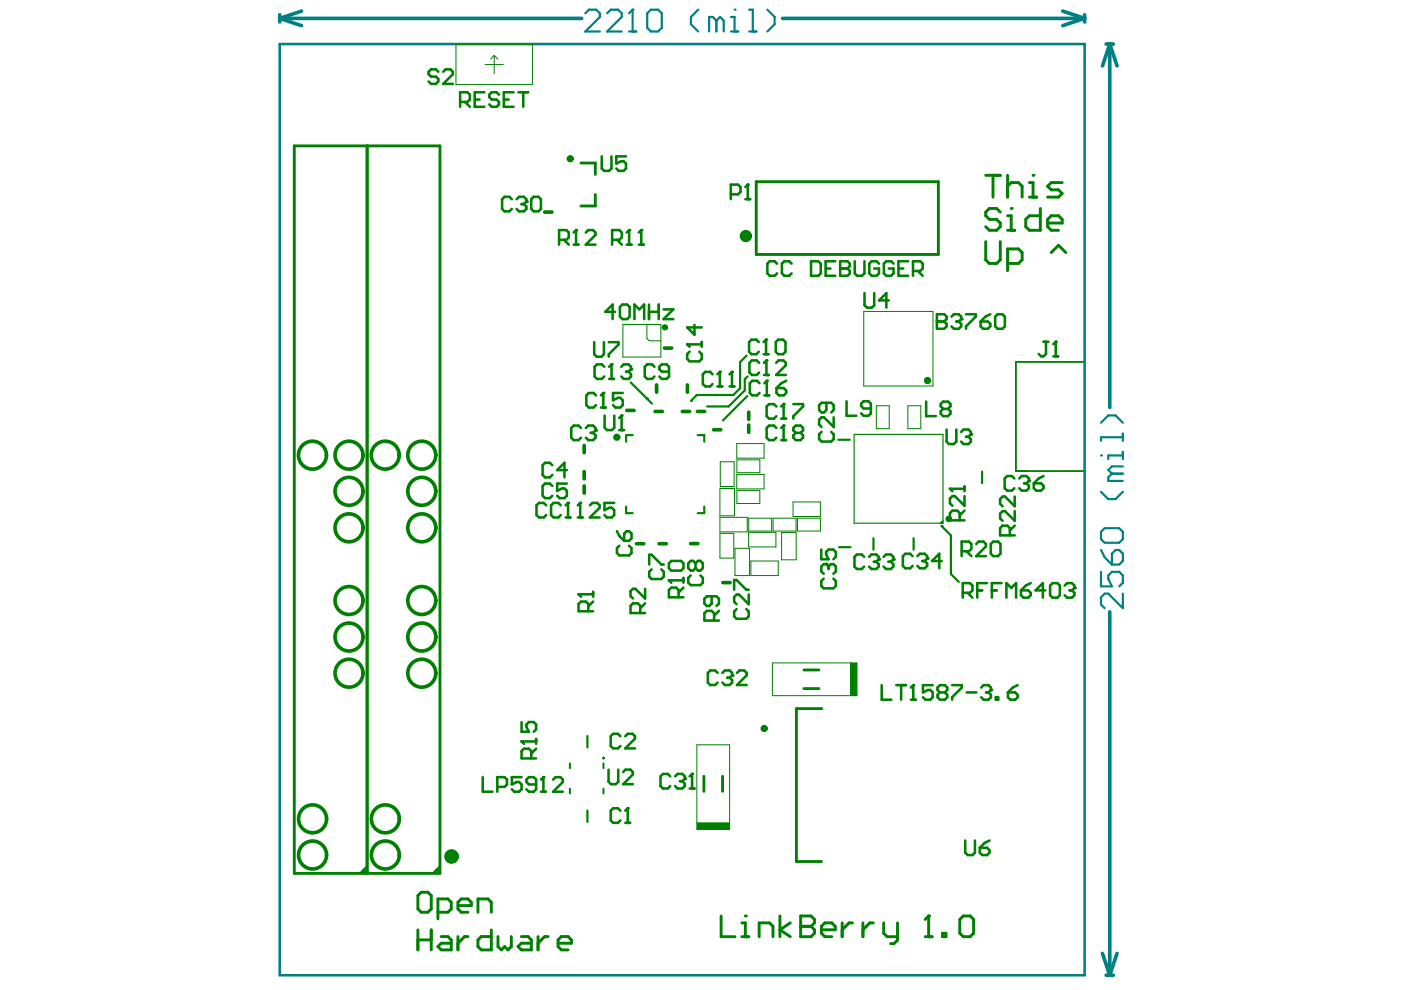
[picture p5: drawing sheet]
<svg xmlns="http://www.w3.org/2000/svg" width="297mm" height="210mm" viewBox="0 0 297 210" stroke-linecap="round" stroke-linejoin="round" font-family="sans-serif">
<g fill="none" stroke="#008080" stroke-width=".77">
<path d="M59.3 3.9h64M59.3 3.9l4.6 1.5M59.3 3.1v1.6M63.9 2.4l-4.6 1.5M165.9 3.9h64.1M225.3 2.4l4.7 1.5M230 3.9l-4.7 1.5M230 3.1v1.6M234.5 9.3h1.6M235.3 9.3l1.5 4.7M235.3 9.3v77.1M235.3 9.3l-1.6 4.7"/>
<path d="M235.3 129.7v77.1M233.7 202.1l1.6 4.7M234.5 206.8h1.6M236.8 202.1l-1.5 4.7"/>
</g>
<path d="M59.3 9.3h170.7v197.5h-170.7z" fill="none" stroke="#008080" stroke-width=".54"/>
<path d="M238.1 95.8v1.5M238.1 96.6h-3.1v.7M238.1 98.9h-2.3l-.8 .8 .8 .7M233.4 112.8l.8-.8h3.1l.8 .8v1.5l-.8 .8h-3.1l-.8-.8zM233.4 116.6l.8 1.6 1.6 1.5M233.4 104.3l1.6 1.5h1.5l1.6-1.5M235.8 117.4l.7-.8h.8l.8 .8v1.5l-.8 .8h-1.5zM235.8 100.4l-.8 .8v.8h3.1M235.8 100.4h2.3M233.4 121.2v3.1h2.4l-.8-1.5v-.8l.8-.8h1.5l.8 .8v1.6l-.8 .7M238.1 125.9v3l-3.1-3h-.8l-.8 .7v1.6l.8 .7" fill="none" stroke="#008080" stroke-width=".46"/>
<circle cx="233.4" cy="96.6" r=".23" fill="#008080"/>
<path d="M124.1 2.8l.8-.8h1.5l.8 .8v.8l-3.1 3.1h3.1M128.7 2.8l.8-.8h1.5l.8 .8v.8l-3.1 3.1h3.1M133.4 6.7h1.5M134.1 2v4.7M233.4 89.6l1.6-1.5h1.5l1.6 1.5M238.1 91.9v1.6M238.1 92.7h-4.7v.8" fill="none" stroke="#008080" stroke-width=".46"/>
<circle cx="134.1" cy="2" r=".23" fill="#008080"/>
<path d="M134.1 2l-.7 .8M137.2 2.8l.8-.8h1.5l.8 .8v3.1l-.8 .8h-1.5l-.8-.8zM148 2l-1.5 1.6v1.5l1.5 1.6M151.9 4.4l-.8-.8h-.8v3.1M151.9 4.4v2.3M151.9 4.4l.8-.8 .7 .8v2.3M155 6.7h1.5M155 3.6h.7v3.1" fill="none" stroke="#008080" stroke-width=".46"/>
<circle cx="155.7" cy="2" r=".23" fill="#008080"/>
<path d="M158.8 6.7h1.6M158.8 2h.8v4.7M162.7 2l1.5 1.6v1.5l-1.5 1.6" fill="none" stroke="#008080" stroke-width=".46"/>
<path d="M77.1 184.4v.8M77.1 184.4h.7v.8zM92.5 184.4h.8l-.8 .8zM92.5 184.4l.8 .8" fill="none" stroke="#008000" stroke-width=".39"/>
<g fill="none" stroke="#008000" stroke-width=".21">
<path d="M104.8 11.8v3.8M104.8 11.8l-.8 .7M104.8 11.8l.8 .7M137.2 68.8v3M137.7 72.3h2.4M152.7 97.9h2.9v5.3h-2.9zM156.2 94.1v3M156.2 97.5h4.9v2.7h-4.9zM185.8 86v4.9M188.5 86v4.9M192.5 86v4.9M195.2 86v4.9"/>
<path d="M152.6 103.6h3.1v5.8h-3.1zM152.6 118.3h3M152.6 113.1h3M156.2 104h4.9v2.8h-4.9zM158.7 109.9v2.7M163.6 109.9v2.7M163.9 109.9v2.7M168.8 109.9v2.7M169.1 109.9h4.8v2.7h-4.8zM199.6 110.6h.3M199.6 110.6v.3M199.9 110.3l-.6 .6h.6l-.3-.3"/>
<path d="M147.7 174.5v1.3M154.7 174.5v1.3"/>
</g>
<g fill="none" stroke="#008000" stroke-width=".77">
<path d="M115.5 45h1.5M140.9 73.8h1.5M123.9 94.4v1.6M123.9 100v1.5M132.9 87h1.5M138.9 87.2h1.5M139.2 81.6v1.6M144.7 87.2h1.5M145.7 81.6v1.6M158.7 87.4v1.5M134.9 115.3h1.6M139.7 115.3h1.6"/>
<path d="M146.4 115.3h1.6M153.3 123.5h1.5"/>
</g>
<path d="M158.3 75.4l-1.4 1.4M158.5 79.8l-.6 .6v2.4M134.1 92.3h-1.4v1.4M147.9 92.3h1.4v1.4M149.9 86.2h4.6M177.7 93.2h2.5M132.7 107.4v1.4h1.4M149.3 107.4v1.4h-1.4M199.6 111.5l2 2M124.5 156.1v2.4M124.5 171.8v2.5" fill="none" stroke="#008000" stroke-width=".46"/>
<path d="M120.8 161.9v1M120.8 167.2v1M127.9 161.9v1M127.9 167.2v1" fill="none" stroke="#008000" stroke-width=".43"/>
<path d="M170.4 146h3.2M170.4 142.1h3.2" fill="none" stroke="#008000" stroke-width=".61"/>
<circle cx="199.6" cy="111.5" r=".23" fill="#008000"/>
<path d="M147.7 83.8l-1.2 1.2M208.2 100v2.4" fill="none" stroke="#008000" stroke-width=".46"/>
<path d="M215.4 97.9v2h1.2M77.8 183.6l-1.5 1.6M93.3 183.6l-1.6 1.6" fill="none" stroke="#008000" stroke-width=".39"/>
<path d="M96.7 9.4v8.5M112.9 9.4v8.5" fill="none" stroke="#008000" stroke-width=".21"/>
<path d="M123.9 103v1.6" fill="none" stroke="#008000" stroke-width=".77"/>
<path d="M126.2 34.6v2.4M126.2 41.2v2.5M149.2 164.6v3.2" fill="none" stroke="#008000" stroke-width=".61"/>
<circle cx="146.5" cy="85" r=".23" fill="#008000"/>
<path d="M62.4 30.9v154.3M77.8 30.9v154.3M93.3 30.9v154.3M160.3 38.5v15.5M168.9 150.2v32.5M153.2 164.6v3.2" fill="none" stroke="#008000" stroke-width=".61"/>
<g fill="none" stroke="#008000" stroke-width=".21">
<path d="M96.7 17.9h16.2M96.7 9.4h16.2M102.8 13.7h3.9M132.1 68.8v6.9M140.1 68.8v6.9M183.1 66v15.8M197.8 66v15.8M152.6 109.7v3.1M152.6 113.1v5.2M155.6 113.1v5.2M156.2 100.6v3.1M158.4 109.7v3.1"/>
<path d="M158.7 112.9v3.1M158.9 116.3v5.7M159.2 118.9v3.1M164.5 112.9v3.1M165 118.9v3.1M165.7 112.9v5.8M168.8 112.9v5.8M173.9 106.4v3.1M147.7 157.9v16.6M154.7 157.9v16.6M163.8 140.6v6.9M180.3 140.6v6.9"/>
<path d="M181.7 140.6v6.9"/>
</g>
<path d="M151.3 91.1h1.5M158.7 90.1v1.6" fill="none" stroke="#008000" stroke-width=".77"/>
<path d="M156.9 76.8v5.5M133.7 81.1l3.5 3.4M185.2 114.1v2.4M193.7 114.1v2.4M201.6 113.5v8.2l1.7 1.7" fill="none" stroke="#008000" stroke-width=".46"/>
<path d="M215.4 76.7v21.2" fill="none" stroke="#008000" stroke-width=".39"/>
<path d="M181.1 92.1v18.8M199.9 92.1v18.8" fill="none" stroke="#008000" stroke-width=".24"/>
<circle cx="137.2" cy="84.5" r=".23" fill="#008000"/>
<g fill="none" stroke="#008000" stroke-width=".21">
<path d="M132.1 75.7h8M132.1 68.8h8M137.2 71.8l.5 .5M183.1 66h14.7M156.2 94.1h5.8v3h-5.8M183.1 81.8h14.7M185.8 90.9h2.7M185.8 86h2.7M192.5 90.9h2.7M192.5 86h2.7M152.6 112.8h5.8M152.6 109.7h5.8"/>
<path d="M156.2 100.6h5.8v3.1h-5.8M158.7 116h5.8M158.7 112.9h5.8M158.7 112.6h4.9M158.7 109.9h4.9M158.9 116.3h-3.1v5.7h3.1M159.2 118.9h5.8M163.9 112.6h4.9M163.9 109.9h4.9M165.7 112.9h3.1M165.7 118.7h3.1M173.9 106.4h-5.8v3.1h5.8"/>
<path d="M159.2 122h5.8M147.7 157.9h7M163.8 147.5h17.9M163.8 140.6h17.9M147.7 174.5h7M147.7 175.8h7"/>
</g>
<path d="M62.4 30.9h30.9M123.2 34.6h3M160.3 38.5h38.6v15.5h-38.6M123.2 43.7h3M168.9 150.2h5.3M62.4 185.2h30.9M168.9 182.7h5.3" fill="none" stroke="#008000" stroke-width=".61"/>
<path d="M147.9 87.2h1.5" fill="none" stroke="#008000" stroke-width=".77"/>
<path d="M137.2 84.5l1 1.1M156.9 82.3l-1.4 1.5h-7.8M157.9 82.8l-3.4 3.4M158.4 84l-5.1 5.1M177.9 116h2.4" fill="none" stroke="#008000" stroke-width=".46"/>
<path d="M215.4 76.7h14.3M215.4 99.9h14.3" fill="none" stroke="#008000" stroke-width=".39"/>
<path d="M181.1 92.1h18.8M181.1 110.9h18.8" fill="none" stroke="#008000" stroke-width=".24"/>
<g fill="#008000">
<path d="M147.7 174.5h7v1.3h-7z" fill-rule="evenodd"/>
<path d="M180.3 140.6h1.4v6.9h-1.4z" fill-rule="evenodd"/>
</g>
<path d="M201.4 103.6h3.1M203.5 110.3v-1.5l-.5-.5h-1.1l-.5 .5v1.5h3.1M204.5 105.2v2l-2.1-2h-.5l-.5 .5v1l.5 .5M204.5 108.3l-1 1M204.5 103.1v1.1" fill="none" stroke="#008000" stroke-width=".54"/>
<circle cx="201.4" cy="103.6" r=".27" fill="#008000"/>
<path d="M145.7 73h3.1M146.2 74.6l-.5 .5v1l.5 .5h2.1l.5-.5v-1l-.5-.5M148.8 72.5v1M147.5 119.4l-.5-.5h-.6l-.5 .5v1.1l.5 .5h.6l.5-.5M147.5 119.4l.5-.5h.5l.5 .5v1.1l-.5 .5h-.5l-.5-.5M147.5 119.4v1.1M201.4 103.6l.5 .6M214.1 113.5v-1.5l-.5-.5h-1l-.6 .5v1.5h3.1M215.1 105.3v2l-2-2h-.5l-.6 .5v1l.6 .5M215.1 108.4v2l-2-2h-.5l-.6 .5v1l.6 .5M215.1 111.5l-1 1M146.4 122l-.5 .5v1l.5 .6h2.1l.5-.6v-1l-.5-.5" fill="none" stroke="#008000" stroke-width=".54"/>
<circle cx="145.7" cy="73" r=".27" fill="#008000"/>
<g fill="none" stroke="#008000" stroke-width=".54">
<path d="M102.7 19.6h-2.1v3h2.1M108.9 19.6h-2.1v3h2.1M109.9 19.6h2.1M110.9 19.6v3M97.6 21.6h1.5l.5-.5v-1l-.5-.5h-1.5v3M98.6 21.6l1 1M100.6 21.1h1.1M105.8 20.1l-.5-.5h-1.1l-.5 .5v.5l.5 .5h1.1l.5 .5v.5l-.5 .5h-1.1l-.5-.5M106.8 21.1h1.1M129.8 50.8h1.5l.5-.5v-1l-.5-.5h-1.5v3.1M130.8 50.8l1 1.1M132.9 51.9h1"/>
<path d="M133.4 48.8v3.1M145.7 73l.5 .5M147.2 68.9v2.1l-1.5-1.6h3.1"/>
</g>
<circle cx="133.4" cy="48.8" r=".27" fill="#008000"/>
<path d="M133.4 48.8l-.5 .5M135.4 51.9h1.1M136 48.8v3.1" fill="none" stroke="#008000" stroke-width=".54"/>
<circle cx="136" cy="48.8" r=".27" fill="#008000"/>
<path d="M118.5 50.8h1.6l.5-.5v-1l-.5-.5h-1.6v3.1M119.6 50.8l1 1.1M121.6 51.9h1.1M122.1 48.8v3.1M136 48.8l-.6 .5" fill="none" stroke="#008000" stroke-width=".54"/>
<circle cx="122.1" cy="48.8" r=".27" fill="#008000"/>
<path d="M122.1 48.8l-.5 .5M124.2 49.3l.5-.5h1l.6 .5v.5l-2.1 2.1h2.1M152.1 142.7l-.5-.5h-1l-.5 .5v2l.5 .5h1l.5-.5M153.2 142.7l.5-.5h1l.5 .5v.5" fill="none" stroke="#008000" stroke-width=".54"/>
<circle cx="155.2" cy="143.2" r=".27" fill="#008000"/>
<path d="M183.3 62.1v2.6l.5 .5h1l.6-.5v-2.6M188.4 63.7h-2l1.5-1.6v3.1M193.5 117.9l-.5-.5h-1.1l-.5 .5v2.1l.5 .5h1.1l.5-.5M194.5 117.9l.5-.5h1.1l.5 .5v.5M154.2 143.7h.5M154.7 143.7l.5 .5v.5l-.5 .5h-1l-.5-.5M155.2 143.2l-.5 .5M156.3 142.7l.5-.5h1l.5 .5v.5l-2 2h2M204.6 178.2v2.6l.6 .5h1l.5-.5v-2.6M207.7 179.8h1.6l.5 .5v.5l-.5 .5h-1l-.6-.5zM209.8 178.2l-1 .5-1.1 1.1" fill="none" stroke="#008000" stroke-width=".54"/>
<circle cx="196.6" cy="118.4" r=".27" fill="#008000"/>
<path d="M195.5 119h.6M196.1 119l.5 .5v.5l-.5 .5h-1.1l-.5-.5M196.6 118.4l-.5 .6M199.7 119h-2.1l1.5-1.6v3.1M110.6 157.2h3.1M113.7 158.7l-1.1 1.1M113.7 156.7v1M112.6 160.8v-1.5l-.5-.6h-1l-.5 .6v1.5h3.1" fill="none" stroke="#008000" stroke-width=".54"/>
<circle cx="110.6" cy="157.2" r=".27" fill="#008000"/>
<path d="M110.6 157.2l.5 .5M110.6 153.1v2h1.5l-.5-1v-.5l.5-.5h1.1l.5 .5v1l-.5 .5M131.5 171.9l-.5-.5h-1l-.5 .5v2l.5 .6h1l.5-.6M132.6 174.5h1M133.1 171.4v3.1" fill="none" stroke="#008000" stroke-width=".54"/>
<circle cx="133.1" cy="171.4" r=".27" fill="#008000"/>
<path d="M122.7 126h3.1M124.7 129.6v-1.5l-.5-.6h-1l-.5 .6v1.5h3.1M125.8 127.5l-1.1 1.1M125.8 125.5v1M131.5 156.1l-.5-.5h-1l-.5 .5v2.1l.5 .5h1l.5-.5M132.6 156.1l.5-.5h1l.5 .5v.5l-2 2.1h2M129 163.2v2.6l.5 .5h1.1l.5-.5v-2.6M132.1 163.7l.5-.5h1.1l.5 .5v.5l-2.1 2.1h2.1M133.1 171.4l-.5 .5" fill="none" stroke="#008000" stroke-width=".54"/>
<circle cx="122.7" cy="126" r=".27" fill="#008000"/>
<path d="M126 72.5v2.6l.5 .5h1l.5-.5v-2.6M129.1 72.5h2v.6l-2 2v.5M126.4 83.8l-.5-.5h-1.1l-.5 .5v2.1l.5 .5h1.1l.5-.5M127.4 86.4h1M127.9 83.3v3.1M130.8 112.6l.5 1 1 1.1M131.3 115.7l-.5 .5v1l.5 .6h2.1l.5-.6v-1l-.5-.5M132.3 113.1l.6-.5h.5l.5 .5v1.1l-.5 .5h-1.1zM122.7 126l.5 .5M135.7 130v-1.6l-.5-.5h-1l-.5 .5v1.6h3.1M136.8 124.8v2.1l-2.1-2.1h-.5l-.5 .6v1l.5 .5M136.8 127.9l-1.1 1.1" fill="none" stroke="#008000" stroke-width=".54"/>
<circle cx="127.9" cy="83.3" r=".27" fill="#008000"/>
<path d="M128.1 77.8l-.5-.5h-1l-.5 .5v2l.5 .5h1l.5-.5M129.7 77.3v3M127.9 83.3l-.5 .5M129.1 80.3h1.1M132 83.3h-2v1.6l1-.5h.5l.5 .5v1l-.5 .5h-1l-.5-.5" fill="none" stroke="#008000" stroke-width=".54"/>
<circle cx="129.7" cy="77.3" r=".27" fill="#008000"/>
<path d="M129.7 77.3l-.6 .5M131.7 77.8l.5-.5h1.1l.5 .5v.5" fill="none" stroke="#008000" stroke-width=".54"/>
<circle cx="133.8" cy="78.3" r=".27" fill="#008000"/>
<path d="M132.8 78.8h.5M133.3 78.8l.5 .5v.5l-.5 .5h-1.1l-.5-.5M133.8 78.3l-.5 .5M123.2 90.7l-.5-.5h-1.1l-.5 .5v2.1l.5 .5h1.1l.5-.5M124.2 90.7l.5-.5h1.1l.5 .5v.6" fill="none" stroke="#008000" stroke-width=".54"/>
<circle cx="126.3" cy="91.3" r=".27" fill="#008000"/>
<path d="M125.2 91.8h.6M125.8 91.8l.5 .5v.5l-.5 .5h-1.1l-.5-.5M126.3 91.3l-.5 .5M128.2 88.1v2.6l.5 .5h1l.5-.5v-2.6M131.3 91.2h1M131.8 88.1v3.1" fill="none" stroke="#008000" stroke-width=".54"/>
<circle cx="131.8" cy="88.1" r=".27" fill="#008000"/>
<path d="M127.6 33.1v2.6l.5 .5h1l.5-.5v-2.6M132.7 33.1h-2v1.6l1-.5h.5l.5 .5v1l-.5 .5h-1l-.5-.5M151.1 79.4l-.5-.6h-1.1l-.5 .6v2l.5 .5h1.1l.5-.5M152.6 78.8v3.1M131.8 88.1l-.5 .5M152.1 81.9h1M150.9 126.4v1.6l-.5 .5h-.5l-.6-.5v-1.1l.6-.5h2l.5 .5v1.1l-.5 .5M151.4 131.6v-1.6l-.5-.5h-1l-.6 .5v1.6h3.1M152.4 129.5l-1 1M155.7 125v-2h.5l2 2h.5M156.2 129.1l-.5 .6v1l.5 .5h2l.5-.5v-1l-.5-.6M158.7 126.1v2l-2-2h-.5l-.5 .5v1l.5 .5" fill="none" stroke="#008000" stroke-width=".54"/>
<circle cx="152.6" cy="78.8" r=".27" fill="#008000"/>
<path d="M152.6 78.8l-.5 .6M155.2 78.8v3.1M154.7 81.9h1" fill="none" stroke="#008000" stroke-width=".54"/>
<circle cx="155.2" cy="78.8" r=".27" fill="#008000"/>
<path d="M158.5 39.1v3.1M154.9 41.2h1.6l.5-.5v-1l-.5-.6h-1.6v3.1M158 42.2h1.1M155.2 78.8l-.5 .6" fill="none" stroke="#008000" stroke-width=".54"/>
<circle cx="158.5" cy="39.1" r=".27" fill="#008000"/>
<g fill="none" stroke="#008000" stroke-width=".54">
<path d="M158.5 39.1l-.5 .6M221.3 72.5h1M221.8 72.5v2.5l-.5 .6h-.6l-.5-.6M223.3 75.6h1M223.8 72.5v3.1M174.2 91.6l-.5 .5v1l.5 .5h2l.6-.5v-1l-.6-.5M175.2 85.4v1.5l-.5 .6h-.5l-.5-.6v-1l.5-.5h2l.6 .5v1l-.6 .6M176.8 88.5v2l-2.1-2h-.5l-.5 .5v1l.5 .5M179.5 85.1v3.1h2M184.6 86.6h-1.5l-.5-.5v-.5l.5-.5h1l.5 .5v2l-.5 .6h-1l-.5-.6M196.4 85.1v3.1h2M200 86.7l-.5 .5v.5l.5 .5h1l.5-.5v-.5l-.5-.5"/>
<path d="M200 86.7l-.5-.5v-.5l.5-.6h1l.5 .6v.5l-.5 .5M200 86.7h1M203.9 116.9h1.5l.5-.5v-1.1l-.5-.5h-1.5v3.1M204.9 116.9l1 1M207 115.3l.5-.5h1l.5 .5v.6l-2 2h2M210.1 115.3l.5-.5h1l.5 .5v2.1l-.5 .5h-1l-.5-.5z"/>
</g>
<circle cx="223.8" cy="72.5" r=".27" fill="#008000"/>
<path d="M108.5 42.2l-.5-.5h-1l-.5 .5v2.1l.5 .5h1l.5-.5M109.5 42.2l.6-.5h1l.5 .5v.6M223.8 72.5l-.5 .5" fill="none" stroke="#008000" stroke-width=".54"/>
<circle cx="111.6" cy="42.8" r=".27" fill="#008000"/>
<path d="M110.6 43.3h.5M111.1 43.3l.5 .5v.5l-.5 .5h-1l-.6-.5M111.6 42.8l-.5 .5M113.1 41.7h1.1l.5 .5v2.1l-.5 .5h-1.1l-.5-.5v-2.1zM141.8 123h3.1M143.9 126.6v-1.5l-.5-.5h-1.1l-.5 .5v1.5h3.1M144.9 124.6l-1 1M144.9 122.5v1.1" fill="none" stroke="#008000" stroke-width=".54"/>
<circle cx="141.8" cy="123" r=".27" fill="#008000"/>
<path d="M141.8 119.4l.5-.5h2.1l.5 .5v1.1l-.5 .5h-2.1l-.5-.5zM175.2 119.6h-.6l-.5 .5v1l.5 .6M141.8 123l.5 .6M174.6 122.7l-.5 .5v1l.5 .5h2.1l.5-.5v-1l-.5-.5" fill="none" stroke="#008000" stroke-width=".54"/>
<circle cx="175.2" cy="119.6" r=".27" fill="#008000"/>
<path d="M198.6 66.6v3.1h1.6l.5-.5v-.5l-.5-.5h-1.6M174.1 116.5v2.1h1.6l-.5-1.1v-.5l.5-.5h1l.5 .5v1.1l-.5 .5M175.2 119.6l.5 .5M175.7 120.1v.5M175.7 120.1l.5-.5h.5l.5 .5v1l-.5 .6" fill="none" stroke="#008000" stroke-width=".54"/>
<circle cx="198.6" cy="68.2" r=".27" fill="#008000"/>
<path d="M198.6 66.6h1.6l.5 .5v.6l-.5 .5h-1.6M201.7 67.1l.5-.5h1.1l.5 .5v.6" fill="none" stroke="#008000" stroke-width=".54"/>
<circle cx="203.8" cy="67.7" r=".27" fill="#008000"/>
<path d="M202.8 68.2h.5M203.3 68.2l.5 .5v.5l-.5 .5h-1.1l-.5-.5M203.8 67.7l-.5 .5M204.8 66.6h2.1v.5l-2.1 2.1v.5M207.9 68.2h1.6l.5 .5v.5l-.5 .5h-1.1l-.5-.5zM210 66.6l-1.1 .5-1 1.1M211 67.1l.5-.5h1l.6 .5v2.1l-.6 .5h-1l-.5-.5zM200.7 91.1v2.5l.5 .6h1l.6-.6v-2.5M203.8 91.6l.5-.5h1l.5 .5v.5" fill="none" stroke="#008000" stroke-width=".54"/>
<circle cx="205.8" cy="92.1" r=".27" fill="#008000"/>
<path d="M117.1 98.6l-.5-.5h-1l-.6 .5v2.1l.6 .5h1l.5-.5M120.2 99.7h-2.1l1.6-1.6v3.1M164.6 86.2l-.5-.5h-1l-.6 .5v2l.6 .6h1l.5-.6M165.6 88.8h1.1M166.1 85.7v3.1M204.8 92.6h.5M205.3 92.6l.5 .5v.5l-.5 .6h-1l-.5-.6M205.8 92.1l-.5 .5" fill="none" stroke="#008000" stroke-width=".54"/>
<circle cx="166.1" cy="85.7" r=".27" fill="#008000"/>
<path d="M161 81.3l-.5-.6h-1l-.5 .6v2l.5 .5h1l.5-.5M162.1 83.8h1M162.6 80.7v3.1M166.1 85.7l-.5 .5M168.2 85.7h2.1v.5l-2.1 2v.6" fill="none" stroke="#008000" stroke-width=".54"/>
<circle cx="162.6" cy="80.7" r=".27" fill="#008000"/>
<g fill="none" stroke="#008000" stroke-width=".54">
<path d="M162.6 80.7l-.5 .6M164.6 82.3h1.6l.5 .5v.5l-.5 .5h-1.1l-.5-.5zM166.7 80.7l-1 .6-1.1 1M204.1 125.7h1.6l.5-.5v-1.1l-.5-.5h-1.6v3.1M205.1 125.7l1.1 1M207.2 125.2h1M209.3 123.6h-2.1v3.1M210.3 125.2h1M212.4 123.6h-2.1v3.1M213.4 126.7v-3.1l1 1.1 1-1.1v3.1M216.5 125.2h1.5l.5 .5v.5l-.5 .5h-1l-.5-.5zM218.5 123.6l-1 .5-1 1.1"/>
<path d="M221.6 125.2h-2l1.5-1.6v3.1M223.2 123.6h1l.5 .5v2.1l-.5 .5h-1l-.6-.5v-2.1zM225.7 124.1l.5-.5h1.1l.5 .5v.6"/>
</g>
<circle cx="227.8" cy="124.7" r=".27" fill="#008000"/>
<path d="M183.2 118.1l-.5-.5h-1l-.5 .5v2l.5 .5h1l.5-.5M184.3 118.1l.5-.5h1l.5 .5v.5M226.8 125.2h.5M227.3 125.2l.5 .5v.5l-.5 .5h-1.1l-.5-.5M227.8 124.7l-.5 .5" fill="none" stroke="#008000" stroke-width=".54"/>
<circle cx="186.3" cy="118.6" r=".27" fill="#008000"/>
<path d="M185.3 119.1h.5M185.8 119.1l.5 .5v.5l-.5 .5h-1l-.5-.5M186.3 118.6l-.5 .5M187.3 118.1l.6-.5h1l.5 .5v.5" fill="none" stroke="#008000" stroke-width=".54"/>
<circle cx="189.4" cy="118.6" r=".27" fill="#008000"/>
<path d="M188.4 119.1h.5M188.9 119.1l.5 .5v.5l-.5 .5h-1l-.6-.5M189.4 118.6l-.5 .5M142.1 164.6l-.5-.5h-1l-.6 .5v2.1l.6 .5h1l.5-.5M143.1 164.6l.5-.5h1.1l.5 .5v.5" fill="none" stroke="#008000" stroke-width=".54"/>
<circle cx="145.2" cy="165.1" r=".27" fill="#008000"/>
<path d="M144.2 165.6h.5M144.7 165.6l.5 .5v.6l-.5 .5h-1.1l-.5-.5M145.2 165.1l-.5 .5M146.2 167.2h1M146.7 164.1v3.1" fill="none" stroke="#008000" stroke-width=".54"/>
<circle cx="146.7" cy="164.1" r=".27" fill="#008000"/>
<path d="M115.8 107.1l-.5-.5h-1l-.6 .5v2.1l.6 .5h1l.5-.5M117.1 103l-.5-.5h-1l-.6 .5v2.1l.6 .5h1l.5-.5M118.9 107.1l-.5-.5h-1l-.6 .5v2.1l.6 .5h1l.5-.5M119.9 109.7h1.1M120.2 102.5h-2.1v1.6l1.1-.5h.5l.5 .5v1l-.5 .5h-1.1l-.5-.5M120.4 106.6v3.1M146.7 164.1l-.5 .5" fill="none" stroke="#008000" stroke-width=".54"/>
<circle cx="120.4" cy="106.6" r=".27" fill="#008000"/>
<path d="M120.4 106.6l-.5 .5M122.5 109.7h1M123 106.6v3.1" fill="none" stroke="#008000" stroke-width=".54"/>
<circle cx="123" cy="106.6" r=".27" fill="#008000"/>
<path d="M164.6 90.7l-.5-.5h-1l-.6 .5v2.1l.6 .5h1l.5-.5M165.6 93.3h1.1M166.1 90.2v3.1M123 106.6l-.5 .5M125.1 107.1l.5-.5h1l.5 .5v.6l-2 2h2M130.2 106.6h-2v1.6l1-.5h.5l.5 .5v1l-.5 .5h-1l-.5-.5" fill="none" stroke="#008000" stroke-width=".54"/>
<circle cx="166.1" cy="90.2" r=".27" fill="#008000"/>
<path d="M161 76.9l-.6-.5h-1l-.5 .5v2.1l.5 .5h1l.6-.5M162 79.5h1M162.5 76.4v3.1M166.1 90.2l-.5 .5M168.7 91.8l-.5-.5v-.6l.5-.5h1l.6 .5v.6l-.6 .5M168.7 91.8l-.5 .5v.5l.5 .5h1l.6-.5v-.5l-.6-.5M168.7 91.8h1" fill="none" stroke="#008000" stroke-width=".54"/>
<circle cx="162.5" cy="76.4" r=".27" fill="#008000"/>
<path d="M160.9 72.5l-.5-.5h-1.1l-.5 .5v2.1l.5 .5h1.1l.5-.5M161.9 75.1h1M162.4 72v3.1M162.5 76.4l-.5 .5M164.6 76.9l.5-.5h1l.5 .5v.5l-2 2.1h2" fill="none" stroke="#008000" stroke-width=".54"/>
<circle cx="162.4" cy="72" r=".27" fill="#008000"/>
<g fill="none" stroke="#008000" stroke-width=".54">
<path d="M92.9 15.2l-.5-.5h-1l-.5 .5v.5l.5 .5h1l.5 .6v.5l-.5 .5h-1l-.5-.5M94 15.2l.5-.5h1l.5 .5v.5l-2 2.1h2M130.4 66.1h-2.1l1.6-1.5v3.1M131.4 65.1l.5-.5h1.1l.5 .5v2l-.5 .6h-1.1l-.5-.6zM134.5 67.7v-3.1l1 1 1.1-1v3.1M137.6 66.1h2.1M137.6 64.6v3.1M138.8 77.8l-.6-.5h-1l-.5 .5v2l.5 .5h1l.6-.5M139.7 64.6v3.1M140.7 65.6h2.1l-2.1 2.1h2.1M141.8 78.8h-1.5l-.5-.5v-.5l.5-.5h1l.5 .5v2l-.5 .5h-1l-.5-.5M162.4 72l-.5 .5"/>
<path d="M164.5 72.5l.5-.5h1l.5 .5v2.1l-.5 .5h-1l-.5-.5zM186.9 145.3v3.1h2.1M190 145.3h2.1M191.1 145.3v3.1M193.1 148.4h1M193.6 145.3v3.1"/>
</g>
<circle cx="193.6" cy="145.3" r=".27" fill="#008000"/>
<path d="M193.6 145.3l-.5 .5M197.7 145.3h-2v1.5l1-.5h.5l.5 .5v1l-.5 .6h-1l-.5-.6M199.3 146.8l-.5-.5v-.5l.5-.5h1l.5 .5v.5l-.5 .5M199.3 146.8l-.5 .5v.5l.5 .6h1l.5-.6v-.5l-.5-.5M199.3 146.8h1M201.9 145.3h2v.5l-2 2v.6M205 146.8h2M208 145.8l.6-.5h1l.5 .5v.5" fill="none" stroke="#008000" stroke-width=".54"/>
<circle cx="210.1" cy="146.3" r=".27" fill="#008000"/>
<path d="M215.1 101.5l-.5-.6h-1.1l-.5 .6v2l.5 .5h1.1l.5-.5M216.1 101.5l.5-.6h1l.6 .6v.5M209.1 146.8h.5M209.6 146.8l.5 .5v.5l-.5 .6h-1l-.6-.6M210.1 146.3l-.5 .5M211.1 147.8h.5v.6h-.5zM213.7 146.8h1.5l.6 .5v.5l-.6 .6h-1l-.5-.6zM215.8 145.3l-1.1 .5-1 1" fill="none" stroke="#008000" stroke-width=".54"/>
<circle cx="218.2" cy="102" r=".27" fill="#008000"/>
<g fill="none" stroke="#008000" stroke-width=".54">
<path d="M137.6 119.7v-2.1h.6l2 2.1h.5M217.1 102.5h.5M217.6 102.5l.6 .5v.5l-.6 .5h-1l-.5-.5M218.2 102l-.6 .5M219.2 102.5h1.5l.5 .5v.5l-.5 .5h-1l-.5-.5zM221.2 100.9l-1 .6-1 1M138.2 120.7l-.6 .5v1.1l.6 .5h2l.5-.5v-1.1l-.5-.5M102.3 164.8v3.1h2.1M105.4 166.8h1.6l.5-.5v-1l-.5-.5h-1.6v3.1M110.6 164.8h-2.1v1.5l1.1-.5h.5l.5 .5v1l-.5 .6h-1.1l-.5-.6M113.7 166.3h-1.6l-.5-.5v-.5l.5-.5h1.1l.5 .5v2l-.5 .6h-1.1l-.5-.6M114.7 167.9h1"/>
<path d="M115.2 164.8v3.1"/>
</g>
<circle cx="115.2" cy="164.8" r=".27" fill="#008000"/>
<path d="M115.2 164.8l-.5 .5M117.3 165.3l.5-.5h1l.5 .5v.5l-2 2.1h2" fill="none" stroke="#008000" stroke-width=".54"/>
<g fill="none" stroke="#008000" stroke-width=".62">
<path d="M209 37.2h3.1M210.5 37.2v4.6M213.6 37.2v4.6M213.6 39.5l.8-.8h1.5l.8 .8v2.3M218.3 38.7h.7v3.1M218.3 41.8h1.5M88.6 189.9l.7-.7h1.4l.7 .7v2.8l-.7 .7h-1.4l-.7-.7zM88.6 197.2v4.2M88.6 199.3h2.8M91.4 197.2v4.2M92.8 193.4h2.2l.7-.7v-1.4l-.7-.7h-2.2v4.2M93.6 198.6h1.4l.7 .7v2.1h-2.1l-.8-.7 .8-.7h2.1"/>
<path d="M97.1 192h2.8v-.7l-.7-.7h-1.4l-.7 .7v1.4l.7 .7h1.4M97.1 198.6v2.8M99.2 198.6h-.7l-1.4 1.4M101.3 193.4v-2.8h2.2l.7 .7v2.1M104.2 197.2v4.2h-2.2l-.7-.7v-1.4l.7-.7h2.2M105.6 198.6v2.1l.7 .7 .7-.7 .7 .7 .7-.7v-2.1M110.5 198.6h1.5l.7 .7v2.1h-2.2l-.7-.7 .7-.7h2.2M114.1 198.6v2.8M116.2 198.6h-.7l-1.4 1.4M118.3 200h2.9v-.7l-.8-.7h-1.4l-.7 .7v1.4l.7 .7h1.4"/>
</g>
<circle cx="219" cy="37.2" r=".31" fill="#008000"/>
<path d="M225.2 38.7h-2.3l-.8 .8 .8 .8h1.5l.8 .7-.8 .8h-2.3M212.1 45l-.8-.8h-1.5l-.8 .8v.7l.8 .8h1.5l.8 .8v.8l-.8 .7h-1.5l-.8-.7M213.6 48.8h1.6M213.6 45.7h.8v3.1" fill="none" stroke="#008000" stroke-width=".62"/>
<circle cx="214.4" cy="44.2" r=".31" fill="#008000"/>
<path d="M209 51.2v3.9l.8 .8h1.5l.8-.8v-3.9M213.6 55.9h2.3l.8-.8v-1.6l-.8-.7h-2.3v4.6M220.6 44.2v4.6h-2.3l-.8-.7v-1.6l.8-.8h2.3M222.1 47.3h3.1v-.8l-.8-.8h-1.5l-.8 .8v1.6l.8 .7h1.5M222.9 53.5l1.5-1.5 1.6 1.5" fill="none" stroke="#008000" stroke-width=".62"/>
<path d="M164.8 55.9l-.6-.5h-1l-.5 .5v2.1l.5 .5h1l.6-.5M167.8 55.9l-.5-.5h-1l-.5 .5v2.1l.5 .5h1l.5-.5M172 55.4h1.5l.5 .5v2.1l-.5 .5h-1.5zM175 56.9h1.1M177.1 55.4h-2.1v3.1h2.1M178.1 55.4v3.1h1.6l.5-.5v-.6l-.5-.5h-1.6" fill="none" stroke="#008000" stroke-width=".54"/>
<circle cx="178.1" cy="56.9" r=".27" fill="#008000"/>
<path d="M178.1 55.4h1.6l.5 .5v.5l-.5 .5h-1.6M181.2 55.4v2.6l.5 .5h1.1l.5-.5v-2.6M186.4 55.9l-.5-.5h-1.1l-.5 .5v2.1l.5 .5h1.1l.5-.5v-1.1h-1.1M189.5 55.9l-.6-.5h-1l-.5 .5v2.1l.5 .5h1l.6-.5v-1.1h-1.1M190.5 56.9h1M192.5 55.4h-2v3.1h2M193.6 57.4h1.5l.5-.5v-1l-.5-.5h-1.5v3.1M194.6 57.4l1 1.1" fill="none" stroke="#008000" stroke-width=".54"/>
<path d="M152.9 194.2v4.4h2.9M157.3 198.6h1.5M157.3 195.7h.7v2.9" fill="none" stroke="#008000" stroke-width=".62"/>
<circle cx="158" cy="194.2" r=".31" fill="#008000"/>
<path d="M161 198.6v-2.9h2.2l.7 .7v2.2M165.4 194.2v4.4M167.6 195.7l-2.2 1.4 2.2 1.5M169.8 194.2v4.4h2.2l.7-.7v-.8l-.7-.7h-2.2" fill="none" stroke="#008000" stroke-width=".62"/>
<circle cx="169.8" cy="196.4" r=".31" fill="#008000"/>
<path d="M169.8 194.2h2.2l.7 .7v.8l-.7 .7h-2.2M174.2 197.1h2.9v-.7l-.7-.7h-1.5l-.7 .7v1.5l.7 .7h1.5M178.6 195.7v2.9M180.8 195.7h-.8l-1.4 1.4M183 195.7v2.9M185.2 195.7h-.8l-1.4 1.4M187.4 195.7v2.2l.7 .7h2.2M190.3 195.7v3.6l-.7 .8h-.8M196.2 198.6h1.4M196.9 194.2v4.4" fill="none" stroke="#008000" stroke-width=".62"/>
<circle cx="196.9" cy="194.2" r=".31" fill="#008000"/>
<path d="M196.9 194.2l-.7 .7M199.8 197.9h.8v.7h-.8zM203.5 194.9l.7-.7h1.5l.7 .7v3l-.7 .7h-1.5l-.7-.7z" fill="none" stroke="#008000" stroke-width=".62"/>
<circle cx="95.7" cy="181.6" r=".77" fill="none" stroke="#008000" stroke-width="1.5"/>
<g fill="none" stroke="#008000" stroke-width=".76">
<circle cx="120.9" cy="33.7" r=".38"/>
<circle cx="130.8" cy="92.7" r=".38"/>
<circle cx="162" cy="154.5" r=".38"/>
</g>
<circle cx="127.9" cy="160.7" r=".15" fill="none" stroke="#008000" stroke-width=".3"/>
<g fill="none" stroke="#008000" stroke-width=".77">
<path d="M141.2 69.4a.27 .27 0 0 0-.3-.2 .27 .27 0 0 0-.1 .4 .27 .27 0 0 0 .4-.1"/>
<circle cx="158.1" cy="50" r=".21"/>
<circle cx="158.1" cy="50" r=".91"/>
<circle cx="66.2" cy="96.5" r="2.96"/>
<circle cx="74" cy="96.5" r="2.96"/>
<circle cx="81.7" cy="96.5" r="2.96"/>
<circle cx="89.4" cy="96.5" r="2.96"/>
<circle cx="196.6" cy="80.7" r=".39"/>
<circle cx="74" cy="111.9" r="2.96"/>
<circle cx="74" cy="104.2" r="2.96"/>
<circle cx="89.4" cy="111.9" r="2.96"/>
<circle cx="89.4" cy="104.2" r="2.96"/>
<circle cx="201.2" cy="110" r=".3"/>
<circle cx="74" cy="135.1" r="2.96"/>
<circle cx="74" cy="127.3" r="2.96"/>
<circle cx="89.4" cy="135.1" r="2.96"/>
<circle cx="89.4" cy="127.3" r="2.96"/>
<circle cx="74" cy="142.7" r="2.96"/>
<circle cx="89.4" cy="142.7" r="2.96"/>
<circle cx="66.3" cy="173.6" r="2.96"/>
<circle cx="81.7" cy="173.6" r="2.96"/>
<circle cx="66.3" cy="181.3" r="2.96"/>
<circle cx="81.7" cy="181.3" r="2.96"/>
</g>
</svg>
